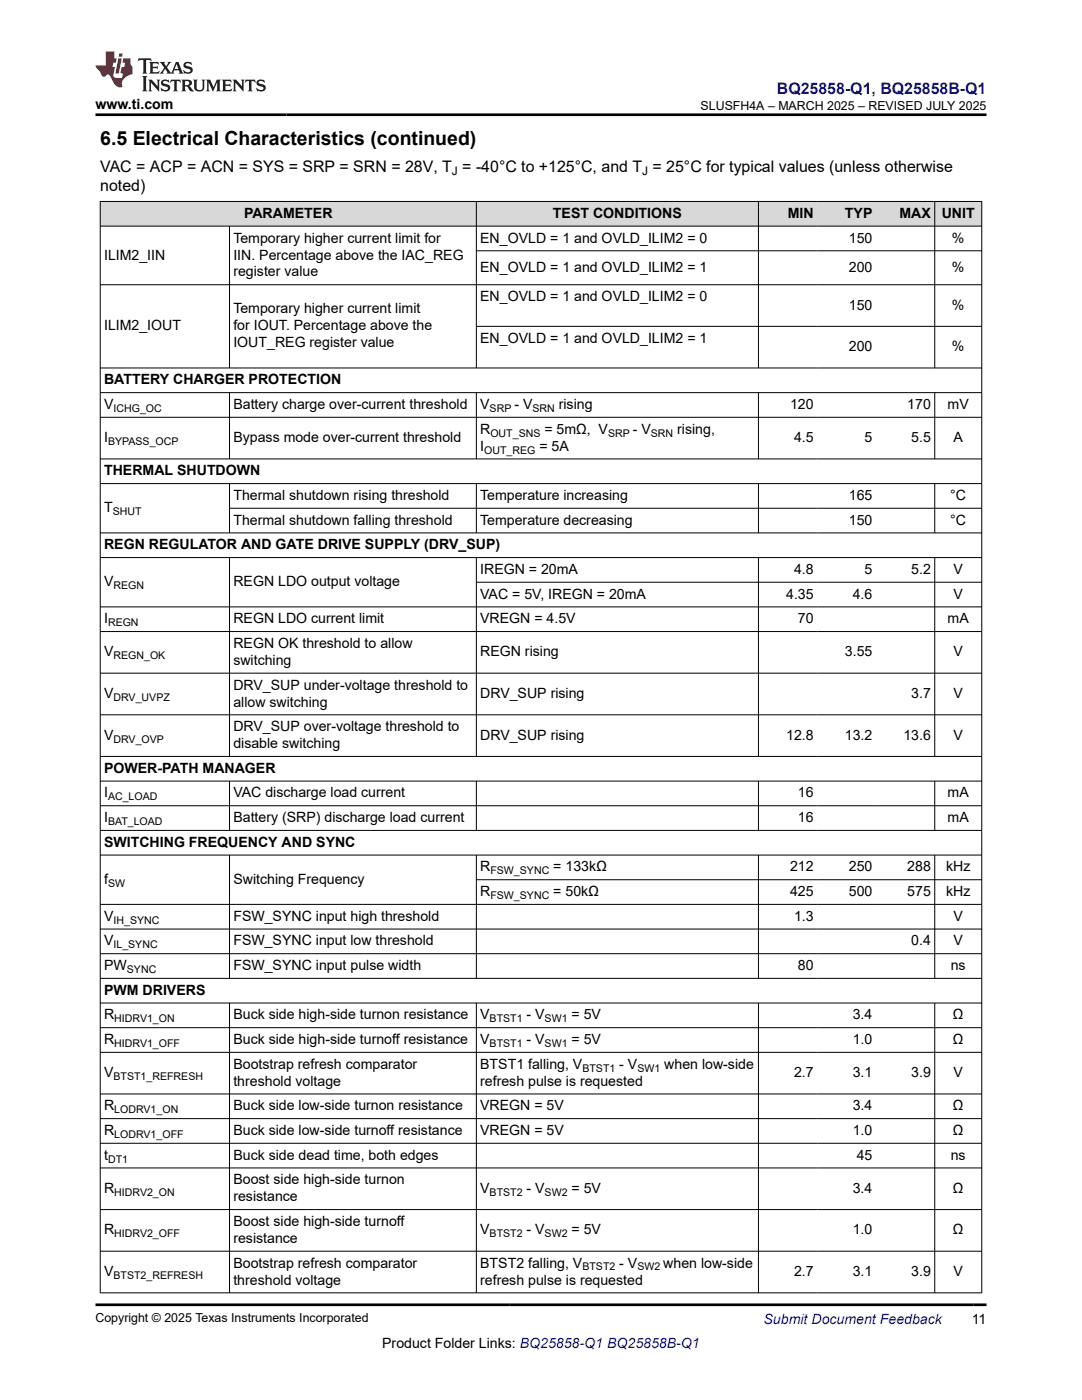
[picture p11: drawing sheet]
<svg xmlns="http://www.w3.org/2000/svg" width="216mm" height="279mm" viewBox="0 0 216 279" stroke-linecap="round" stroke-linejoin="round" font-family="sans-serif">
<defs><g id="words">
<text font-size="3.9" x="20" y="28.8">6.5 Electrical Characteristics (continued)</text>
<text font-size="3.2" fill="#00f" x="155" y="18.7">BQ25858-Q1, BQ25858B-Q1</text>
<g font-size="3.2">
<text x="20" y="34.3">VAC = ACP = ACN = SYS = SRP = SRN = 28V, T = -40°C to +125°C, and T = 25°C for typical values (unless otherwise</text>
<text x="20" y="38.1">noted)</text>
</g>
<g font-size="2.8">
<text x="19.1" y="21.8">www.ti.com</text>
<text x="48.7" y="43.5">PARAMETER</text>
<text x="110.3" y="43.5">TEST CONDITIONS</text>
<text x="157.2" y="43.5">MIN</text>
<text x="168.6" y="43.5">TYP</text>
<text x="179.5" y="43.5">MAX</text>
<text x="187.9" y="43.5">UNIT</text>
<text x="20.8" y="51.8">ILIM2_IIN</text>
<text x="46.6" y="48.4">Temporary higher current limit for</text>
<text x="46.6" y="51.8">IIN. Percentage above the IAC_REG</text>
<text x="95.8" y="48.4">EN_OVLD = 1 and OVLD_ILIM2 = 0</text>
<text x="169.4" y="48.4">150</text>
<text x="190" y="48.4">%</text>
<text x="46.6" y="55.2">register value</text>
<text x="95.8" y="54.3">EN_OVLD = 1 and OVLD_ILIM2 = 1</text>
<text x="169.4" y="54.3">200</text>
<text x="190" y="54.3">%</text>
<text x="20.8" y="65.9">ILIM2_IOUT</text>
<text x="46.6" y="62.6">Temporary higher current limit</text>
<text x="46.6" y="65.9">for IOUT. Percentage above the</text>
<text x="95.8" y="60.1">EN_OVLD = 1 and OVLD_ILIM2 = 0</text>
<text x="169.4" y="61.8">150</text>
<text x="190" y="61.8">%</text>
<text x="46.6" y="69.3">IOUT_REG register value</text>
<text x="95.8" y="68.4">EN_OVLD = 1 and OVLD_ILIM2 = 1</text>
<text x="169.4" y="70.1">200</text>
<text x="190" y="70.1">%</text>
<text x="20.8" y="76.7">BATTERY CHARGER PROTECTION</text>
<text x="20.8" y="81.6">V</text>
<text x="46.6" y="81.6">Battery charge over-current threshold</text>
<text x="95.8" y="81.6">V</text>
<text x="102.6" y="81.6">- V</text>
<text x="111.5" y="81.6">rising</text>
<text x="157.7" y="81.6">120</text>
<text x="181" y="81.6">170</text>
<text x="189.1" y="81.6">mV</text>
<text x="20.8" y="88.2">I</text>
<text x="46.6" y="88.2">Bypass mode over-current threshold</text>
<text x="95.8" y="86.6">R</text>
<text x="95.8" y="89.9">I</text>
<text x="107.6" y="89.9">= 5A</text>
<text x="108.6" y="86.6">= 5mΩ, V</text>
<text x="126.3" y="86.6">- V</text>
<text x="135.1" y="86.6">rising,</text>
<text x="158.4" y="88.2">4.5</text>
<text x="172.5" y="88.2">5</text>
<text x="181.8" y="88.2">5.5</text>
<text x="190.3" y="88.2">A</text>
<text x="20.8" y="94.9">THERMAL SHUTDOWN</text>
<text x="46.6" y="99.8">Thermal shutdown rising threshold</text>
<text x="95.8" y="99.8">Temperature increasing</text>
<text x="169.4" y="99.8">165</text>
<text x="189.6" y="99.8">°C</text>
<text x="20.8" y="102.2">T</text>
<text x="46.6" y="104.7">Thermal shutdown falling threshold</text>
<text x="95.8" y="104.7">Temperature decreasing</text>
<text x="169.4" y="104.7">150</text>
<text x="189.6" y="104.7">°C</text>
<text x="20.8" y="109.6">REGN REGULATOR AND GATE DRIVE SUPPLY (DRV_SUP)</text>
<text x="20.8" y="117">V</text>
<text x="46.6" y="117">REGN LDO output voltage</text>
<text x="95.8" y="114.5">IREGN = 20mA</text>
<text x="95.8" y="119.5">VAC = 5V, IREGN = 20mA</text>
<text x="156.9" y="119.5">4.35</text>
<text x="158.4" y="114.5">4.8</text>
<text x="170.2" y="119.5">4.6</text>
<text x="172.5" y="114.5">5</text>
<text x="181.8" y="114.5">5.2</text>
<text x="190.3" y="114.5">V</text>
<text x="190.3" y="119.5">V</text>
<text x="20.8" y="124.4">I</text>
<text x="46.6" y="124.4">REGN LDO current limit</text>
<text x="95.8" y="124.4">VREGN = 4.5V</text>
<text x="159.2" y="124.4">70</text>
<text x="189.1" y="124.4">mA</text>
<text x="20.8" y="131">V</text>
<text x="46.6" y="129.3">REGN OK threshold to allow</text>
<text x="95.8" y="131">REGN rising</text>
<text x="168.6" y="131">3.55</text>
<text x="190.3" y="131">V</text>
<text x="46.6" y="132.7">switching</text>
<text x="46.6" y="137.6">DRV_SUP under-voltage threshold to</text>
<text x="20.8" y="139.3">V</text>
<text x="46.6" y="141">allow switching</text>
<text x="95.8" y="139.3">DRV_SUP rising</text>
<text x="181.8" y="139.3">3.7</text>
<text x="190.3" y="139.3">V</text>
<text x="20.8" y="147.6">V</text>
<text x="46.6" y="145.9">DRV_SUP over-voltage threshold to</text>
<text x="46.6" y="149.3">disable switching</text>
<text x="95.8" y="147.6">DRV_SUP rising</text>
<text x="156.9" y="147.6">12.8</text>
<text x="168.6" y="147.6">13.2</text>
<text x="180.3" y="147.6">13.6</text>
<text x="190.3" y="147.6">V</text>
<text x="20.8" y="154.2">POWER-PATH MANAGER</text>
<text x="20.8" y="159.2">I</text>
<text x="46.6" y="159.2">VAC discharge load current</text>
<text x="159.2" y="159.2">16</text>
<text x="189.1" y="159.2">mA</text>
<text x="20.8" y="164.1">I</text>
<text x="46.6" y="164.1">Battery (SRP) discharge load current</text>
<text x="159.2" y="164.1">16</text>
<text x="189.1" y="164.1">mA</text>
<text x="20.8" y="169">SWITCHING FREQUENCY AND SYNC</text>
<text x="95.8" y="173.9">R</text>
<text x="110.4" y="173.9">= 133kΩ</text>
<text x="157.7" y="173.9">212</text>
<text x="169.4" y="173.9">250</text>
<text x="181" y="173.9">288</text>
<text x="188.8" y="173.9">kHz</text>
<text x="20.8" y="176.4">f</text>
<text x="46.6" y="176.4">Switching Frequency</text>
<text x="95.8" y="178.8">R</text>
<text x="110.4" y="178.8">= 50kΩ</text>
<text x="157.7" y="178.8">425</text>
<text x="169.4" y="178.8">500</text>
<text x="181" y="178.8">575</text>
<text x="188.8" y="178.8">kHz</text>
<text x="20.8" y="183.8">V</text>
<text x="46.6" y="183.8">FSW_SYNC input high threshold</text>
<text x="158.4" y="183.8">1.3</text>
<text x="190.3" y="183.8">V</text>
<text x="20.8" y="188.7">V</text>
<text x="46.6" y="188.7">FSW_SYNC input low threshold</text>
<text x="181.8" y="188.7">0.4</text>
<text x="190.3" y="188.7">V</text>
<text x="20.8" y="193.6">PW</text>
<text x="46.6" y="193.6">FSW_SYNC input pulse width</text>
<text x="159.2" y="193.6">80</text>
<text x="189.7" y="193.6">ns</text>
<text x="20.8" y="198.5">PWM DRIVERS</text>
<text x="20.8" y="203.4">R</text>
<text x="46.6" y="203.4">Buck side high-side turnon resistance</text>
<text x="95.8" y="203.4">V</text>
<text x="105.1" y="203.4">- V</text>
<text x="114" y="203.4">= 5V</text>
<text x="170.2" y="203.4">3.4</text>
<text x="190.2" y="203.4">Ω</text>
<text x="20.8" y="208.4">R</text>
<text x="46.6" y="208.4">Buck side high-side turnoff resistance</text>
<text x="95.8" y="208.4">V</text>
<text x="105.1" y="208.4">- V</text>
<text x="114" y="208.4">= 5V</text>
<text x="170.2" y="208.4">1.0</text>
<text x="190.2" y="208.4">Ω</text>
<text x="20.8" y="215">V</text>
<text x="46.6" y="213.3">Bootstrap refresh comparator</text>
<text x="95.8" y="213.3">BTST1 falling, V</text>
<text x="123.6" y="213.3">- V</text>
<text x="132.6" y="213.3">when low-side</text>
<text x="158.4" y="215">2.7</text>
<text x="170.2" y="215">3.1</text>
<text x="181.8" y="215">3.9</text>
<text x="190.3" y="215">V</text>
<text x="20.8" y="221.6">R</text>
<text x="46.6" y="216.7">threshold voltage</text>
<text x="46.6" y="221.6">Buck side low-side turnon resistance</text>
<text x="95.8" y="216.7">refresh pulse is requested</text>
<text x="95.8" y="221.6">VREGN = 5V</text>
<text x="170.2" y="221.6">3.4</text>
<text x="190.2" y="221.6">Ω</text>
<text x="20.8" y="226.5">R</text>
<text x="46.6" y="226.5">Buck side low-side turnoff resistance</text>
<text x="95.8" y="226.5">VREGN = 5V</text>
<text x="170.2" y="226.5">1.0</text>
<text x="190.2" y="226.5">Ω</text>
<text x="20.8" y="231.4">t</text>
<text x="46.6" y="231.4">Buck side dead time, both edges</text>
<text x="170.9" y="231.4">45</text>
<text x="189.7" y="231.4">ns</text>
<text x="20.8" y="238.1">R</text>
<text x="46.6" y="236.4">Boost side high-side turnon</text>
<text x="46.6" y="239.7">resistance</text>
<text x="95.8" y="238.1">V</text>
<text x="105.1" y="238.1">- V</text>
<text x="114" y="238.1">= 5V</text>
<text x="170.2" y="238.1">3.4</text>
<text x="190.2" y="238.1">Ω</text>
<text x="46.6" y="244.7">Boost side high-side turnoff</text>
<text x="20.8" y="246.4">R</text>
<text x="46.6" y="248.1">resistance</text>
<text x="95.8" y="246.4">V</text>
<text x="105.1" y="246.4">- V</text>
<text x="114" y="246.4">= 5V</text>
<text x="170.2" y="246.4">1.0</text>
<text x="190.2" y="246.4">Ω</text>
<text x="20.8" y="254.7">V</text>
<text x="46.6" y="253">Bootstrap refresh comparator</text>
<text x="46.6" y="256.4">threshold voltage</text>
<text x="95.8" y="253">BTST2 falling, V</text>
<text x="95.8" y="256.4">refresh pulse is requested</text>
<text x="123.6" y="253">- V</text>
<text x="132.4" y="253">when low-side</text>
<text x="158.4" y="254.7">2.7</text>
<text x="170.2" y="254.7">3.1</text>
<text x="181.8" y="254.7">3.9</text>
<text x="190.3" y="254.7">V</text>
<text x="76.3" y="269">Product Folder Links: BQ25858-Q1 BQ25858B-Q1</text>
<text x="193.9" y="264.2">11</text>
</g>
<text font-size="2.8" fill="#00f" x="152.4" y="264.2">Submit Document Feedback</text>
<g font-size="2.5">
<text x="139.8" y="21.9">SLUSFH4A – MARCH 2025 – REVISED JULY 2025</text>
<text x="19.1" y="263.9">Copyright © 2025 Texas Instruments Incorporated</text>
</g>
<g font-size="2.4">
<text x="90.2" y="34.9">J</text>
<text x="128.1" y="34.9">J</text>
</g>
<g font-size="2.1">
<text x="22.6" y="82.2">ICHG_OC</text>
<text x="97.7" y="82.2">SRP</text>
<text x="106.2" y="82.2">SRN</text>
<text x="21.6" y="88.8">BYPASS_OCP</text>
<text x="97.9" y="87.1">OUT_SNS</text>
<text x="121.3" y="87.1">SRP</text>
<text x="129.9" y="87.1">SRN</text>
<text x="96.6" y="90.5">OUT_REG</text>
<text x="22.5" y="102.8">SHUT</text>
<text x="22.6" y="117.6">REGN</text>
<text x="21.6" y="125">REGN</text>
<text x="22.6" y="131.6">REGN_OK</text>
<text x="22.6" y="139.9">DRV_UVPZ</text>
<text x="22.6" y="148.2">DRV_OVP</text>
<text x="21.6" y="159.7">AC_LOAD</text>
<text x="21.6" y="164.6">BAT_LOAD</text>
<text x="21.6" y="176.9">SW</text>
<text x="97.9" y="174.5">FSW_SYNC</text>
<text x="97.9" y="179.4">FSW_SYNC</text>
<text x="22.6" y="184.3">IH_SYNC</text>
<text x="22.6" y="189.2">IL_SYNC</text>
<text x="25.3" y="194.2">SYNC</text>
<text x="22.8" y="204">HIDRV1_ON</text>
<text x="22.8" y="208.9">HIDRV1_OFF</text>
<text x="97.7" y="204">BTST1</text>
<text x="97.7" y="208.9">BTST1</text>
<text x="108.7" y="204">SW1</text>
<text x="108.7" y="208.9">SW1</text>
<text x="22.6" y="215.5">BTST1_REFRESH</text>
<text x="116.2" y="213.9">BTST1</text>
<text x="127.2" y="213.9">SW1</text>
<text x="22.8" y="222.2">LODRV1_ON</text>
<text x="22.8" y="227.1">LODRV1_OFF</text>
<text x="21.6" y="232">DT1</text>
<text x="22.8" y="238.6">HIDRV2_ON</text>
<text x="97.7" y="238.6">BTST2</text>
<text x="108.7" y="238.6">SW2</text>
<text x="22.8" y="246.9">HIDRV2_OFF</text>
<text x="97.7" y="246.9">BTST2</text>
<text x="108.7" y="246.9">SW2</text>
<text x="22.6" y="255.2">BTST2_REFRESH</text>
<text x="116.2" y="253.5">BTST2</text>
<text x="127.2" y="253.5">SW2</text>
</g>
</g></defs>
<g fill="#d8d8d8">
<path d="M20 40.2h175.9v4.9h-175.9z" fill-rule="evenodd"/>
<path d="M20.1 40.3h74.9v4.8h-74.9z" fill-rule="evenodd"/>
<path d="M95.1 40.3h56.2v4.8h-56.2z" fill-rule="evenodd"/>
<path d="M151.4 40.3h11.7v4.8h-11.7z" fill-rule="evenodd"/>
<path d="M163.1 40.3h11.7v4.8h-11.7z" fill-rule="evenodd"/>
<path d="M174.8 40.3h11.7v4.8h-11.7z" fill-rule="evenodd"/>
<path d="M186.6 40.3h9.2v4.8h-9.2z" fill-rule="evenodd"/>
</g>
<g fill="none" stroke="#000" stroke-width=".2">
<path d="M19.9 40.2h176.1M19.9 45.1h176.1M19.9 56.8h176.1M20 40.1v218M45.8 45.1v28.4M95.1 40.1v33.4M95.1 50.1h100.9M151.3 40.1v33.4M186.5 40.1v33.4M195.9 40.1v218M19.9 78.4h176.1M45.8 78.4v13.3"/>
<path d="M95.1 78.4v13.3M95.1 65.1h100.9M151.3 78.4v13.3M186.5 78.4v13.3M196 73.4h-176.1M19.9 83.3h176.1M19.9 91.6h176.1M19.9 96.5h176.1M45.8 96.5v9.9M95.1 96.5v9.9M151.3 96.5v9.9M186.5 96.5v9.9"/>
<path d="M19.9 111.3h176.1M45.8 111.3v39.7M45.8 101.4h150.2M95.1 111.3v39.7M95.1 116.2h100.9M151.3 111.3v39.7M186.5 111.3v39.7M196 106.4h-176.1M19.9 121.1h176.1M19.9 126h176.1M19.9 134.3h176.1M19.9 142.7h176.1"/>
<path d="M19.9 151h176.1M19.9 155.9h176.1M45.8 155.9v9.9M95.1 155.9v9.9M151.3 155.9v9.9M186.5 155.9v9.9M19.9 160.8h176.1M19.9 165.7h176.1M19.9 170.6h176.1M45.8 170.6v24.7M95.1 170.6v24.7M95.1 175.6h100.9"/>
<path d="M151.3 170.6v24.7M186.5 170.6v24.7M19.9 185.4h176.1M19.9 190.3h176.1M19.9 195.3h176.1M196 180.5h-176.1M19.9 200.2h176.1M19.9 205.1h176.1M19.9 210h176.1M19.9 218.3h176.1M45.8 200.2v57.9M95.1 200.2v57.9"/>
<path d="M151.3 200.2v57.9M186.5 200.2v57.9M19.9 223.2h176.1M19.9 228.2h176.1M19.9 233.1h176.1M19.9 241.4h176.1M19.9 249.7h176.1M19.9 258h176.1"/>
</g>
<path d="M27.7 11.6l-.2 .6 .5-.2h.6v.1v2.2l-.2 .4h1l-.2-.4v-2.2v-.1h.5l.5 .2-.1-.6zM29.8 12.4l.2 .3v1.6l-.2 .4h1.9l.1-.6a1.08 1.08 0 0 1-1.3 .2v-.7h.6l.4 .2v-.7l-.4 .2h-.6v-.5l.2-.2a1 1 0 0 1 1 .3l-.1-.5zM31.8 12.4l1 1.1-1 1.2h.9l-.2-.2 .4-.8 .5 .8-.2 .2h1.6l-.2-.2 .1-.5h1l.1 .5-.1 .2h.9l-.2-.4-.8-1.9h-.5l-1 2.1-.8-1.1 .9-1h-.8l.2 .2-.5 .6-.3-.6 .1-.2zM35.2 12.8l.4 1h-.8zM36.8 12.5a.65 .65 0 0 0-.2 .7 .65 .65 0 0 0 .6 .5l.7 .1 .1 .3a.79 .79 0 0 1-.7 .4 .79 .79 0 0 1-.7-.5l.1 .7 .2-.1a.93 .93 0 0 0 1.1 0 .93 .93 0 0 0 .4-.9 1.46 1.46 0 0 0-1.2-.6l-.1-.3a1.09 1.09 0 0 1 1.2 .2l-.2-.6-.1 .1-.6-.2zM28.4 15.2l.2 .4v2.2l-.2 .4h1l-.2-.4v-2.2l.2-.4zM29.6 15.9l.2 .4v1.5l-.2 .4h.8l-.3-.4v-1.3l1.7 1.8v-2l.2-.4h-.8l.2 .2 .1 1.1-1.2-1.3zM32.3 16a.65 .65 0 0 0-.2 .8 .65 .65 0 0 0 .7 .4l.6 .2 .1 .2a.79 .79 0 0 1-.7 .4 .79 .79 0 0 1-.7-.5l.1 .7 .2-.1a.93 .93 0 0 0 1.1 .1 .93 .93 0 0 0 .4-1 1.46 1.46 0 0 0-1.2-.5l-.1-.4a1.09 1.09 0 0 1 1.2 .2l-.2-.6-.1 .1-.6-.1zM34.1 15.9l-.1 .6a.63 .63 0 0 1 .7-.3l.1 1.6-.3 .4h1l-.2-.4v-1.6a.66 .66 0 0 1 .8 .3l-.1-.6zM36.2 15.9l.2 .4v1.5l-.2 .4h.9l-.2-.2v-.7h.5l.1 .2a.79 .79 0 0 0 1.2 .6l-1-.9a.61 .61 0 0 0 .6-.6 .61 .61 0 0 0-.5-.7zM36.9 16.2h.2a.47 .47 0 0 1 .5 .1 .47 .47 0 0 1 .1 .5l-.2 .1-.6 .1zM38.5 15.9l.2 .2a2.27 2.27 0 0 0 .4 2 1.04 1.04 0 0 0 1.7-.7v-1.3l.2-.2h-.8l.2 .4v1.1a.6 .6 0 0 1-.6 .6 .6 .6 0 0 1-.6-.6v-1.1l.3-.4zM41.1 15.9l.2 .4v1.5l-.2 .4h.7l-.2-.4v-1.4l.9 1.9 .8-1.9v1.4l-.2 .4h1l-.3-.4v-1.5l.3-.4h-.8l-.7 1.5-.7-1.5zM44.3 15.9l.2 .4v1.5l-.2 .4h1.9l.1-.6a1.09 1.09 0 0 1-1.3 .2v-.7h.6l.4 .2v-.6l-.4 .2h-.6v-.6l.2-.1a1.01 1.01 0 0 1 1 .3l-.1-.6zM46.4 15.9l.3 .4v1.5l-.3 .4h.8l-.2-.4v-1.3l1.6 1.8v-2l.2-.4h-.7l.2 .2v1.1l-1.2-1.3zM49 15.9l-.1 .6a.63 .63 0 0 1 .8-.3v1.6l-.3 .4h1l-.2-.4v-1.6a.66 .66 0 0 1 .8 .3l-.1-.6zM51.4 16a.65 .65 0 0 0-.2 .8 .65 .65 0 0 0 .6 .4l.6 .2 .2 .2a.79 .79 0 0 1-.8 .4 .79 .79 0 0 1-.6-.5l.1 .7 .2-.1a.93 .93 0 0 0 1 .1 .93 .93 0 0 0 .5-1 1.46 1.46 0 0 0-1.3-.5l-.1-.4a1.09 1.09 0 0 1 1.3 .2l-.2-.6-.2 .1-.5-.1z" fill="#231f20"/>
<path d="M21.1 10.3v2.7h-2v.4l.9 1a.95 .95 0 0 0 .9 .9 .59 .59 0 0 1 .6-.4 .59 .59 0 0 1 .5 .3l.4 .8a1.59 1.59 0 0 0 2.1 1.4 1.61 1.61 0 0 1 1-2.3l1-.3-.1-1.5a1.59 1.59 0 0 1-.4-1.7h-1.4l-.2 .9h.5l-.1 .9h-.5l-.2 .9v.3l.4 .1-.2 .9h-.6a.73 .73 0 0 1-1.1-.7l.3-1.5h-.5l.2-.9h.5l.2-.9h-.5v-1.3zM23.6 11.6l-.6 3.1h.7l.6-3.1zM23.8 10.7l-.1 .6h.7l.1-.6z" fill="#ed1c24"/>
<path d="M19.1 22.9h177.8M19.1 260.4h177.8" fill="none" stroke="#000" stroke-width=".53"/>
<use href="#words"/>
</svg>
